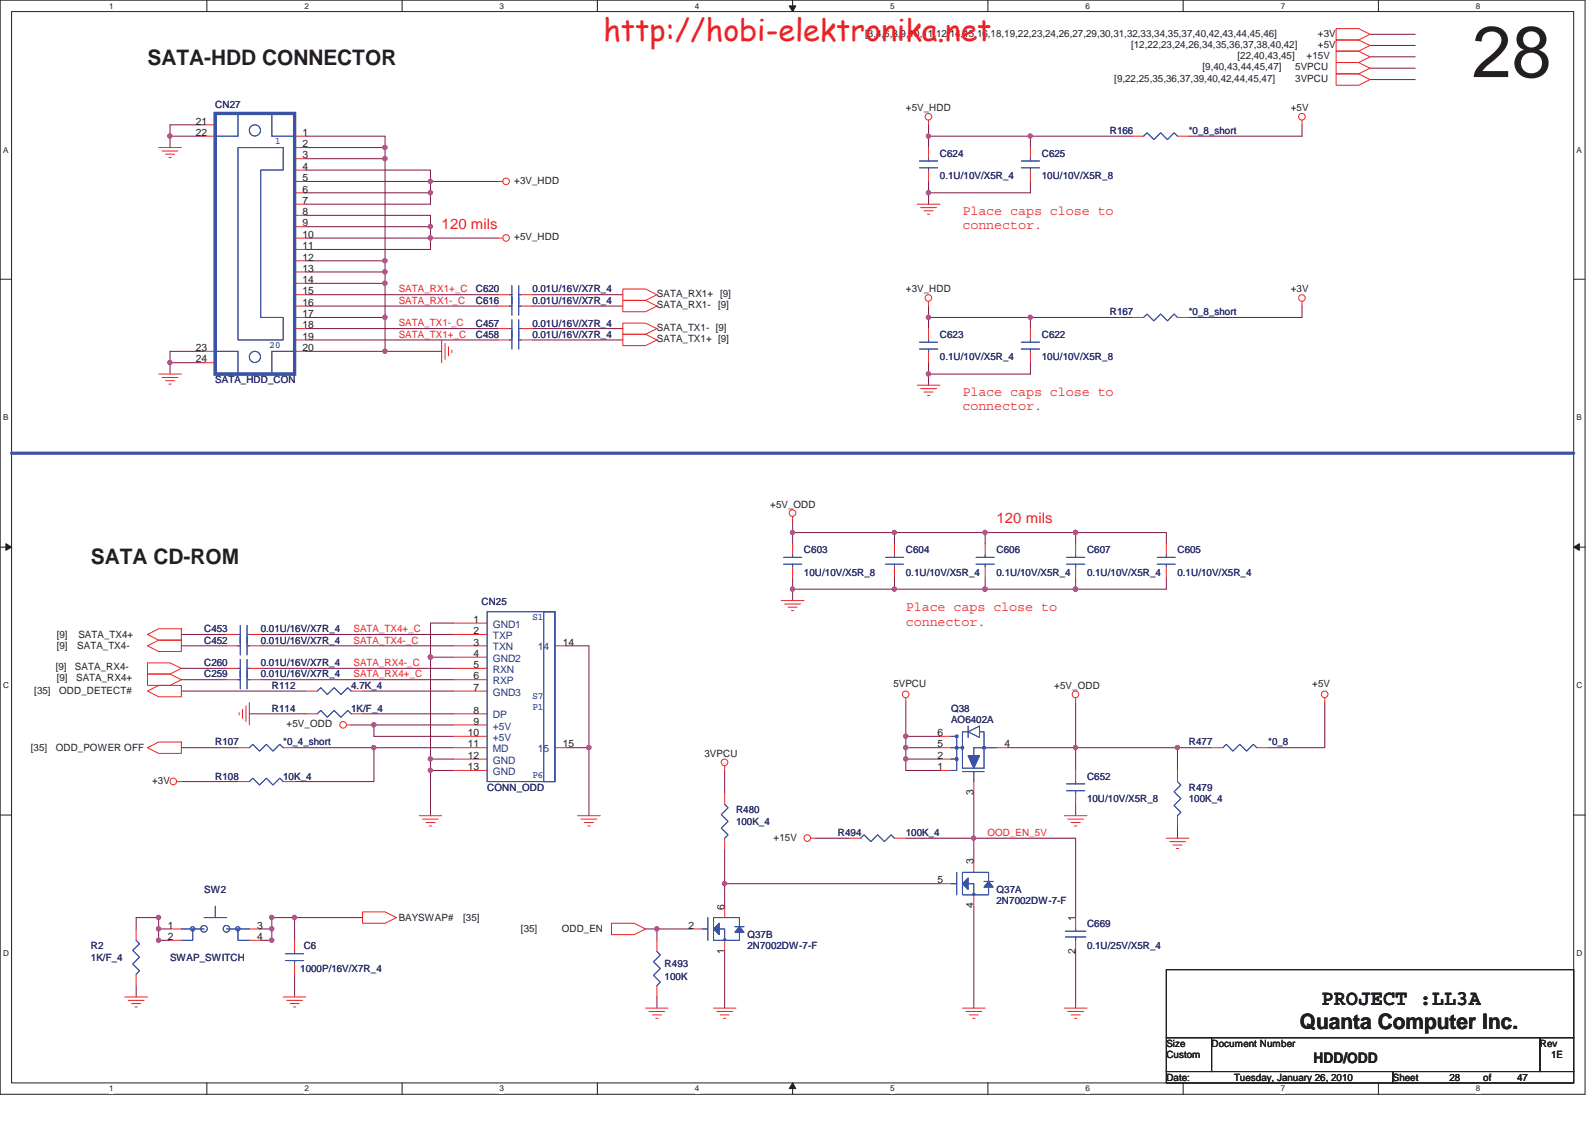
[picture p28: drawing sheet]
<svg xmlns="http://www.w3.org/2000/svg" width="297mm" height="210mm" viewBox="0 0 297 210" stroke-linecap="round" stroke-linejoin="round" font-family="sans-serif">
<defs><g id="words">
<text font-size="13.5" fill="#231f20" x="274.1" y="14.3">28</text>
<text font-size="5.6" fill="#ed2024" x="112.4" y="7.7">http://hobi-elektronika.net</text>
<g font-size="4" fill="#231f20">
<text x="27.5" y="12.1">SATA-HDD CONNECTOR</text>
<text x="16.9" y="104.9">SATA CD-ROM</text>
<text x="242.1" y="191.6">Quanta Computer Inc.</text>
<text x="246.1" y="187">PROJECT :LL3A</text>
</g>
<g font-size="2.7" fill="#ec2426">
<text x="82.3" y="42.5">120 mils</text>
<text x="185.6" y="97.4">120 mils</text>
</g>
<text font-size="2.7" fill="#231f20" x="244.6" y="197.8">HDD/ODD</text>
<g font-size="2.5" fill="#ec2426">
<text x="179.2" y="40">Place caps close to</text>
<text x="179.2" y="42.7">connector.</text>
<text x="179.2" y="73.7">Place caps close to</text>
<text x="179.2" y="76.4">connector.</text>
<text x="168.7" y="113.8">Place caps close to</text>
<text x="168.7" y="116.5">connector.</text>
</g>
<g font-size="1.9" fill="#231f20">
<text x="161.1" y="6.8">[3,4,6,8,9,10,11,12,14,15,16,18,19,22,23,24,26,27,29,30,31,32,33,34,35,37,40,42,43,44,45,46]</text>
<text x="210.6" y="8.9">[12,22,23,24,26,34,35,36,37,38,40,42]</text>
<text x="230.5" y="11">[22,40,43,45]</text>
<text x="243.3" y="11">+15V</text>
<text x="245.4" y="6.8">+3V</text>
<text x="245.4" y="8.9">+5V</text>
<text x="207.5" y="15.2">[9,22,25,35,36,37,39,40,42,44,45,47]</text>
<text x="223.9" y="13.1">[9,40,43,44,45,47]</text>
<text x="241.2" y="13.1">5VPCU</text>
<text x="241.2" y="15.2">3VPCU</text>
<text x="36.5" y="23.2">21</text>
<text x="168.7" y="20.7">+5V_HDD</text>
<text x="240.4" y="20.7">+5V</text>
<text x="36.5" y="25.3">22</text>
<text x="56.3" y="25.3">1</text>
<text x="56.3" y="27.4">2</text>
<text x="56.3" y="29.5">3</text>
<text x="56.3" y="31.6">4</text>
<text x="56.3" y="33.7">5</text>
<text x="56.3" y="35.9">6</text>
<text x="95.8" y="34.2">+3V_HDD</text>
<text x="56.3" y="38">7</text>
<text x="56.3" y="40">8</text>
<text x="56.3" y="42.2">9</text>
<text x="56.3" y="44.3">10</text>
<text x="56.3" y="46.4">11</text>
<text x="95.8" y="44.7">+5V_HDD</text>
<text x="56.3" y="48.5">12</text>
<text x="56.3" y="50.6">13</text>
<text x="56.3" y="52.7">14</text>
<text x="56.3" y="54.8">15</text>
<text x="56.3" y="56.9">16</text>
<text x="56.3" y="59.1">17</text>
<text x="122.3" y="57.4">SATA_RX1-</text>
<text x="122.3" y="55.3">SATA_RX1+</text>
<text x="133.7" y="57.4">[9]</text>
<text x="134.1" y="55.3">[9]</text>
<text x="168.7" y="54.4">+3V_HDD</text>
<text x="240.4" y="54.4">+3V</text>
<text x="36.5" y="65.4">23</text>
<text x="56.3" y="61.1">18</text>
<text x="56.3" y="63.2">19</text>
<text x="56.3" y="65.4">20</text>
<text x="122.3" y="61.6">SATA_TX1- [9]</text>
<text x="122.3" y="63.7">SATA_TX1+ [9]</text>
<text x="36.5" y="67.5">24</text>
<text x="143.4" y="94.5">+5V_ODD</text>
<text x="10.6" y="118.7">[9]</text>
<text x="14.6" y="118.7">SATA_TX4+</text>
<text x="88.2" y="115.9">1</text>
<text x="88.2" y="118.1">2</text>
<text x="10.4" y="124.7">[9]</text>
<text x="10.6" y="120.9">[9]</text>
<text x="14" y="124.7">SATA_RX4-</text>
<text x="14.4" y="120.9">SATA_TX4-</text>
<text x="88.2" y="122.3">4</text>
<text x="88.2" y="120.2">3</text>
<text x="88.2" y="124.4">5</text>
<text x="104.8" y="120.2">14</text>
<text x="6.4" y="129.3">[35]</text>
<text x="10.6" y="126.7">[9]</text>
<text x="11" y="129.3">ODD_DETECT#</text>
<text x="14.2" y="126.7">SATA_RX4+</text>
<text x="88.2" y="128.6">7</text>
<text x="88.2" y="126.5">6</text>
<text x="166.4" y="127.8">5VPCU</text>
<text x="196.3" y="128.2">+5V_ODD</text>
<text x="244.4" y="127.8">+5V</text>
<text x="53.4" y="135.4">+5V_ODD</text>
<text x="87.1" y="137">10</text>
<text x="88.2" y="132.8">8</text>
<text x="88.2" y="134.9">9</text>
<text x="174.6" y="137">6</text>
<text x="5.8" y="139.8">[35]</text>
<text x="10.4" y="139.8">ODD_POWER OFF</text>
<text x="87.1" y="139.1">11</text>
<text x="87.1" y="141.3">12</text>
<text x="87.1" y="143.4">13</text>
<text x="104.8" y="139.1">15</text>
<text x="131.2" y="140.9">3VPCU</text>
<text x="174.6" y="139.1">5</text>
<text x="174.6" y="141.3">2</text>
<text x="174.6" y="143.4">1</text>
<text x="187.1" y="139.1">4</text>
<text x="28.3" y="146">+3V</text>
<text x="181.3" y="148" transform="rotate(-90 181.3 148)">3</text>
<text x="144.1" y="156.5">+15V</text>
<text x="181.3" y="160.9" transform="rotate(-90 181.3 160.9)">3</text>
<text x="174.6" y="164.5">5</text>
<text x="31.2" y="172.9">1</text>
<text x="47.9" y="172.9">3</text>
<text x="74.2" y="171.4">BAYSWAP#</text>
<text x="86.3" y="171.4">[35]</text>
<text x="97" y="173.6">[35]</text>
<text x="104.6" y="173.6">ODD_EN</text>
<text x="128.2" y="172.9">2</text>
<text x="134.9" y="169.3" transform="rotate(-90 134.9 169.3)">6</text>
<text x="181.3" y="169.1" transform="rotate(-90 181.3 169.1)">4</text>
<text x="200.3" y="171.4" transform="rotate(-90 200.3 171.4)">1</text>
<text x="31.2" y="175">2</text>
<text x="47.9" y="175">4</text>
<text x="134.9" y="177.6" transform="rotate(-90 134.9 177.6)">1</text>
<text x="200.3" y="177.6" transform="rotate(-90 200.3 177.6)">2</text>
<text x="217.2" y="197">Custom</text>
<text x="217.2" y="194.9">Size</text>
<text x="225.6" y="194.9">Document Number</text>
<text x="286.8" y="194.9">Rev</text>
<text x="288.9" y="197">1E</text>
<text x="217.2" y="201.2">Date:</text>
<text x="229.8" y="201.2">Tuesday, January 26, 2010</text>
<text x="259.4" y="201.2">Sheet</text>
<text x="269.9" y="201.2">28</text>
<text x="276.2" y="201.2">of</text>
<text x="282.5" y="201.2">47</text>
</g>
<g font-size="1.9" fill="#2d2d72">
<text x="40.1" y="20.1">CN27</text>
<text x="175" y="29.2">C624</text>
<text x="194" y="29.2">C625</text>
<text x="206.7" y="24.9">R166</text>
<text x="221.4" y="24.9">*0_8_short</text>
<text x="175" y="33.4">0.1U/10V/X5R_4</text>
<text x="194" y="33.4">10U/10V/X5R_8</text>
<text x="88.6" y="54.4">C620</text>
<text x="88.6" y="56.6">C616</text>
<text x="99.1" y="54.4">0.01U/16V/X7R_4</text>
<text x="99.1" y="56.6">0.01U/16V/X7R_4</text>
<text x="206.7" y="58.7">R167</text>
<text x="221.4" y="58.7">*0_8_short</text>
<text x="88.6" y="62.9">C458</text>
<text x="88.6" y="60.8">C457</text>
<text x="99.1" y="62.9">0.01U/16V/X7R_4</text>
<text x="99.1" y="60.8">0.01U/16V/X7R_4</text>
<text x="175" y="62.9">C623</text>
<text x="194" y="62.9">C622</text>
<text x="40.1" y="71.3">SATA_HDD_CON</text>
<text x="175" y="67.1">0.1U/10V/X5R_4</text>
<text x="194" y="67.1">10U/10V/X5R_8</text>
<text x="149.7" y="103">C603</text>
<text x="149.7" y="107.1">10U/10V/X5R_8</text>
<text x="168.7" y="103">C604</text>
<text x="168.7" y="107.1">0.1U/10V/X5R_4</text>
<text x="185.6" y="103">C606</text>
<text x="185.6" y="107.1">0.1U/10V/X5R_4</text>
<text x="202.4" y="103">C607</text>
<text x="202.4" y="107.1">0.1U/10V/X5R_4</text>
<text x="219.3" y="103">C605</text>
<text x="219.3" y="107.1">0.1U/10V/X5R_4</text>
<text x="89.7" y="112.6">CN25</text>
<text x="38" y="119.8">C452</text>
<text x="38" y="117.7">C453</text>
<text x="48.6" y="119.8">0.01U/16V/X7R_4</text>
<text x="48.6" y="117.7">0.01U/16V/X7R_4</text>
<text x="38" y="124">C260</text>
<text x="48.6" y="124">0.01U/16V/X7R_4</text>
<text x="38" y="126.1">C259</text>
<text x="48.6" y="126.1">0.01U/16V/X7R_4</text>
<text x="50.6" y="128.2">R112</text>
<text x="65.4" y="128.2">4.7K_4</text>
<text x="50.6" y="132.5">R114</text>
<text x="65.4" y="132.5">1K/F_4</text>
<text x="177.1" y="132.5">Q38</text>
<text x="177.1" y="134.6">AO6402A</text>
<text x="40.1" y="138.8">R107</text>
<text x="52.7" y="138.8">*0_4_short</text>
<text x="221.4" y="138.8">R477</text>
<text x="236.2" y="138.8">*0_8</text>
<text x="40.1" y="145.1">R108</text>
<text x="52.7" y="145.1">10K_4</text>
<text x="90.7" y="147.2">CONN_ODD</text>
<text x="202.4" y="145.1">C652</text>
<text x="202.4" y="149.3">10U/10V/X5R_8</text>
<text x="221.4" y="147.2">R479</text>
<text x="221.4" y="149.3">100K_4</text>
<text x="137.1" y="151.4">R480</text>
<text x="137.1" y="153.5">100K_4</text>
<text x="156" y="155.7">R494</text>
<text x="168.7" y="155.7">100K_4</text>
<text x="38" y="166.2">SW2</text>
<text x="185.6" y="166.2">Q37A</text>
<text x="185.6" y="168.3">2N7002DW-7-F</text>
<text x="202.4" y="172.5">C669</text>
<text x="16.9" y="176.7">R2</text>
<text x="16.9" y="178.8">1K/F_4</text>
<text x="31.7" y="178.8">SWAP_SWITCH</text>
<text x="56.6" y="176.7">C6</text>
<text x="139.2" y="174.6">Q37B</text>
<text x="139.2" y="176.7">2N7002DW-7-F</text>
<text x="202.4" y="176.7">0.1U/25V/X5R_4</text>
<text x="55.9" y="180.9">1000P/16V/X7R_4</text>
<text x="123.8" y="180.1">R493</text>
<text x="123.8" y="182.4">100K</text>
</g>
<g font-size="1.9" fill="#3a53a4">
<text x="51.3" y="26.8">1</text>
<text x="50.2" y="64.8">20</text>
<text x="99.1" y="115.4">S1</text>
<text x="99.1" y="130.1">S7</text>
<text x="99.1" y="132.2">P1</text>
<text x="99.1" y="144.9">P6</text>
</g>
<g font-size="1.9" fill="#ec2426">
<text x="74.2" y="56.6">SATA_RX1-_C</text>
<text x="74.2" y="54.4">SATA_RX1+_C</text>
<text x="74.2" y="60.7">SATA_TX1-_C</text>
<text x="74.2" y="62.9">SATA_TX1+_C</text>
<text x="65.8" y="117.7">SATA_TX4+_C</text>
<text x="65.8" y="119.8">SATA_TX4-_C</text>
<text x="65.8" y="124">SATA_RX4-_C</text>
<text x="65.8" y="126.1">SATA_RX4+_C</text>
<text x="183.9" y="155.6">OOD_EN_5V</text>
</g>
<g font-size="1.9" fill="#1d437e">
<text x="91.8" y="116.8">GND1</text>
<text x="91.8" y="119">TXP</text>
<text x="91.8" y="123.2">GND2</text>
<text x="91.8" y="121.1">TXN</text>
<text x="91.8" y="125.3">RXN</text>
<text x="100.2" y="121.1">14</text>
<text x="91.8" y="129.5">GND3</text>
<text x="91.8" y="127.4">RXP</text>
<text x="91.8" y="133.7">DP</text>
<text x="91.8" y="135.8">+5V</text>
<text x="91.8" y="137.9">+5V</text>
<text x="91.8" y="140">MD</text>
<text x="91.8" y="142.2">GND</text>
<text x="100.2" y="140">15</text>
<text x="91.8" y="144.3">GND</text>
</g>
<g font-size="1.5" fill="#231f20">
<text x="20.3" y="1.6">1</text>
<text x="56.7" y="1.6">2</text>
<text x="93" y="1.6">3</text>
<text x="129.4" y="1.6">4</text>
<text x="165.8" y="1.6">5</text>
<text x="202.1" y="1.6">6</text>
<text x="238.5" y="1.6">7</text>
<text x="274.9" y="1.6">8</text>
<text x=".6" y="28.4">A</text>
<text x="293.6" y="28.4">A</text>
<text x=".6" y="78.2">B</text>
<text x="293.6" y="78.2">B</text>
<text x=".6" y="128.1">C</text>
<text x="293.6" y="128.1">C</text>
<text x=".6" y="178">D</text>
<text x="293.6" y="178">D</text>
<text x="20.3" y="203.2">1</text>
<text x="56.7" y="203.2">2</text>
<text x="93" y="203.2">3</text>
<text x="129.4" y="203.2">4</text>
<text x="165.8" y="203.2">5</text>
<text x="202.1" y="203.2">6</text>
<text x="238.5" y="203.2">7</text>
<text x="274.9" y="203.2">8</text>
</g>
</g></defs>
<path d="M0 0h295.2v203.7h-295.2zM2.2 2.2h290.9v199.4h-290.9z" fill="none" stroke="#231f20" stroke-width=".19"/>
<g fill="#fff">
<path d="M20.3 .3h.8v1.6h-.8z"/>
<path d="M20.3 201.8h.8v1.7h-.8z"/>
</g>
<path d="M38.5 0v2.2M38.5 201.6v2.1" fill="none" stroke="#231f20" stroke-width=".19"/>
<g fill="#fff">
<path d="M56.7 .3h.8v1.6h-.8z"/>
<path d="M56.7 201.8h.8v1.7h-.8z"/>
</g>
<path d="M74.9 0v2.2M74.9 201.6v2.1" fill="none" stroke="#231f20" stroke-width=".19"/>
<g fill="#fff">
<path d="M93 .3h.8v1.6h-.8z"/>
<path d="M93 201.8h.8v1.7h-.8z"/>
</g>
<path d="M111.2 0v2.2M111.2 201.6v2.1" fill="none" stroke="#231f20" stroke-width=".19"/>
<g fill="#fff">
<path d="M129.4 .3h.8v1.6h-.8z"/>
<path d="M129.4 201.8h.8v1.7h-.8z"/>
</g>
<path d="M147.6 0v2.2M147.6 201.6v2.1" fill="none" stroke="#231f20" stroke-width=".19"/>
<path d="M147 1.1h1.2l-.6 1.1z" fill="#231f20"/>
<path d="M147 1.1h1.2l-.6 1.1z" fill="none" stroke="#231f20" stroke-width=".19"/>
<path d="M147.6 201.6l.6 1h-1.2z" fill="#231f20"/>
<path d="M147.6 201.6l.6 1h-1.2z" fill="none" stroke="#231f20" stroke-width=".19"/>
<g fill="#fff">
<path d="M165.8 .3h.8v1.6h-.8z"/>
<path d="M165.8 201.8h.8v1.7h-.8z"/>
</g>
<path d="M184 0v2.2M184 201.6v2.1" fill="none" stroke="#231f20" stroke-width=".19"/>
<g fill="#fff">
<path d="M202.1 .3h.8v1.6h-.8z"/>
<path d="M202.1 201.8h.8v1.7h-.8z"/>
</g>
<path d="M220.3 0v2.2M220.3 201.6v2.1" fill="none" stroke="#231f20" stroke-width=".19"/>
<g fill="#fff">
<path d="M238.5 .3h.8v1.6h-.8z"/>
<path d="M238.5 201.8h.8v1.7h-.8z"/>
</g>
<path d="M256.7 0v2.2M256.7 201.6v2.1" fill="none" stroke="#231f20" stroke-width=".19"/>
<g fill="#fff">
<path d="M274.9 .3h.8v1.6h-.8z"/>
<path d="M274.9 201.8h.8v1.7h-.8z"/>
<path d="M.6 27h1v1.7h-1z"/>
<path d="M293.6 27h1v1.7h-1z"/>
<path d="M.6 76.9h1v1.7h-1z"/>
<path d="M293.6 76.9h1v1.7h-1z"/>
</g>
<path d="M0 52h2.2M293.1 52h2.1" fill="none" stroke="#231f20" stroke-width=".19"/>
<g fill="#fff">
<path d="M.6 126.7h1v1.7h-1z"/>
<path d="M293.6 126.7h1.1v1.7h-1.1z"/>
</g>
<path d="M0 101.9h2.2M293.1 101.9h2.1" fill="none" stroke="#231f20" stroke-width=".19"/>
<path d="M1.1 101.2l1.1 .7-1.1 .5z" fill="#231f20"/>
<path d="M1.1 101.2l1.1 .7-1.1 .5z" fill="none" stroke="#231f20" stroke-width=".19"/>
<path d="M293.1 101.9l1-.7v1.2z" fill="#231f20"/>
<path d="M293.1 101.9l1-.7v1.2z" fill="none" stroke="#231f20" stroke-width=".19"/>
<g fill="#fff">
<path d="M.6 176.6h1v1.7h-1z"/>
<path d="M293.6 176.6h1.1v1.7h-1.1z"/>
</g>
<path d="M0 151.7h2.2M293.1 151.7h2.1" fill="none" stroke="#231f20" stroke-width=".19"/>
<path d="M255.1 6.4h8.5M255.1 8.5h8.5M57 42.2h23.2M92.8 44.3h-12.6v2.1h-23.2" fill="none" stroke="#7f1542" stroke-width=".19"/>
<circle cx="80.2" cy="44.3" r=".4" fill="#b8529f"/>
<circle cx="80.2" cy="44.3" r=".4" fill="none" stroke="#b8529f" stroke-width=".19"/>
<path d="M57 35.9h23.2v2.1h-23.2M80.2 31.7v2.1M57 40.1h23.2v2.1" fill="none" stroke="#7f1542" stroke-width=".19"/>
<circle cx="80.2" cy="35.9" r=".4" fill="#b8529f"/>
<circle cx="80.2" cy="35.9" r=".4" fill="none" stroke="#b8529f" stroke-width=".19"/>
<path d="M57 27.5h14.7M71.7 25.4v4.1" fill="none" stroke="#7f1542" stroke-width=".19"/>
<circle cx="71.7" cy="27.4" r=".4" fill="#b8529f"/>
<circle cx="71.7" cy="27.4" r=".4" fill="none" stroke="#b8529f" stroke-width=".19"/>
<path d="M57 29.5h14.7M71.7 48.6v2" fill="none" stroke="#7f1542" stroke-width=".19"/>
<circle cx="71.7" cy="48.5" r=".4" fill="#b8529f"/>
<circle cx="71.7" cy="48.5" r=".4" fill="none" stroke="#b8529f" stroke-width=".19"/>
<path d="M31.7 23.2h6.3M38 25.4h-6.3v2.1M57 25.4h14.7" fill="none" stroke="#7f1542" stroke-width=".19"/>
<circle cx="31.6" cy="25.3" r=".4" fill="#b8529f"/>
<circle cx="31.6" cy="25.3" r=".4" fill="none" stroke="#b8529f" stroke-width=".19"/>
<path d="M31.7 65.4h6.3M38 67.5h-6.3v2.1" fill="none" stroke="#7f1542" stroke-width=".19"/>
<circle cx="31.6" cy="67.5" r=".4" fill="#b8529f"/>
<circle cx="31.6" cy="67.5" r=".4" fill="none" stroke="#b8529f" stroke-width=".19"/>
<path d="M71.7 59.1v6.3" fill="none" stroke="#7f1542" stroke-width=".19"/>
<circle cx="71.7" cy="59.1" r=".4" fill="#b8529f"/>
<circle cx="71.7" cy="59.1" r=".4" fill="none" stroke="#b8529f" stroke-width=".19"/>
<path d="M71.7 65.4h10.6" fill="none" stroke="#7f1542" stroke-width=".19"/>
<circle cx="71.7" cy="65.4" r=".4" fill="#b8529f"/>
<circle cx="71.7" cy="65.4" r=".4" fill="none" stroke="#b8529f" stroke-width=".19"/>
<path d="M57 31.7h23.2M57 33.8h35.8M57 50.6h14.7v2.1h-14.7M57 59.1h14.7M57 48.6h14.7" fill="none" stroke="#7f1542" stroke-width=".19"/>
<circle cx="71.7" cy="50.6" r=".4" fill="#b8529f"/>
<circle cx="71.7" cy="50.6" r=".4" fill="none" stroke="#b8529f" stroke-width=".19"/>
<path d="M31.7 23.2v2.2M80.2 33.8v2.1" fill="none" stroke="#7f1542" stroke-width=".19"/>
<circle cx="80.2" cy="33.8" r=".4" fill="#b8529f"/>
<circle cx="80.2" cy="33.8" r=".4" fill="none" stroke="#b8529f" stroke-width=".19"/>
<path d="M80.2 42.2v2.1h-23.2M31.7 65.4v2.1" fill="none" stroke="#7f1542" stroke-width=".19"/>
<circle cx="80.2" cy="42.2" r=".4" fill="#b8529f"/>
<circle cx="80.2" cy="42.2" r=".4" fill="none" stroke="#b8529f" stroke-width=".19"/>
<path d="M71.7 52.7v6.4" fill="none" stroke="#7f1542" stroke-width=".19"/>
<circle cx="71.7" cy="52.7" r=".4" fill="#b8529f"/>
<circle cx="71.7" cy="52.7" r=".4" fill="none" stroke="#b8529f" stroke-width=".19"/>
<path d="M71.7 29.5v19.1" fill="none" stroke="#7f1542" stroke-width=".19"/>
<circle cx="71.7" cy="29.5" r=".4" fill="#b8529f"/>
<circle cx="71.7" cy="29.5" r=".4" fill="none" stroke="#b8529f" stroke-width=".19"/>
<path d="M57 65.4h14.7M67.5 132.9h16.9M69.6 137.1h14.8M69.6 135h14.8" fill="none" stroke="#7f1542" stroke-width=".19"/>
<circle cx="69.6" cy="134.9" r=".4" fill="#b8529f"/>
<circle cx="69.6" cy="134.9" r=".4" fill="none" stroke="#b8529f" stroke-width=".19"/>
<path d="M80.2 116v6.3M84.4 141.3h-4.2v2.1" fill="none" stroke="#7f1542" stroke-width=".19"/>
<circle cx="80.2" cy="141.3" r=".4" fill="#b8529f"/>
<circle cx="80.2" cy="141.3" r=".4" fill="none" stroke="#b8529f" stroke-width=".19"/>
<path d="M80.2 116h4.2M46.4 132.9h10.6M80.2 143.4v8.4" fill="none" stroke="#7f1542" stroke-width=".19"/>
<circle cx="80.2" cy="143.4" r=".4" fill="#b8529f"/>
<circle cx="80.2" cy="143.4" r=".4" fill="none" stroke="#b8529f" stroke-width=".19"/>
<path d="M80.2 122.3h4.2" fill="none" stroke="#7f1542" stroke-width=".19"/>
<circle cx="80.2" cy="122.3" r=".4" fill="#b8529f"/>
<circle cx="80.2" cy="122.3" r=".4" fill="none" stroke="#b8529f" stroke-width=".19"/>
<path d="M109.7 120.2v31.6M80.2 143.4h4.2" fill="none" stroke="#7f1542" stroke-width=".19"/>
<circle cx="109.7" cy="139.2" r=".4" fill="#b8529f"/>
<circle cx="109.7" cy="139.2" r=".4" fill="none" stroke="#b8529f" stroke-width=".19"/>
<path d="M80.2 122.3v19M105.4 139.2h4.3M105.4 120.2h4.3" fill="none" stroke="#7f1542" stroke-width=".19"/>
<circle cx="80.2" cy="122.3" r=".4" fill="#b8529f"/>
<circle cx="80.2" cy="122.3" r=".4" fill="none" stroke="#b8529f" stroke-width=".19"/>
<path d="M172.9 35.9h19" fill="none" stroke="#7f1542" stroke-width=".19"/>
<circle cx="172.9" cy="35.9" r=".4" fill="#b8529f"/>
<circle cx="172.9" cy="35.9" r=".4" fill="none" stroke="#b8529f" stroke-width=".19"/>
<path d="M172.9 25.4v2.1M172.9 35.9v2.1M191.9 25.4v2.1M242.5 23.2v2.2h-21.1M172.9 57v2.1M172.9 69.6h19M172.9 67.5v4.2" fill="none" stroke="#7f1542" stroke-width=".19"/>
<circle cx="172.9" cy="69.6" r=".4" fill="#b8529f"/>
<circle cx="172.9" cy="69.6" r=".4" fill="none" stroke="#b8529f" stroke-width=".19"/>
<path d="M172.9 59.1h19" fill="none" stroke="#7f1542" stroke-width=".19"/>
<circle cx="191.9" cy="59.1" r=".4" fill="#b8529f"/>
<circle cx="191.9" cy="59.1" r=".4" fill="none" stroke="#b8529f" stroke-width=".19"/>
<circle cx="172.9" cy="59.1" r=".4" fill="#b8529f"/>
<circle cx="172.9" cy="59.1" r=".4" fill="none" stroke="#b8529f" stroke-width=".19"/>
<path d="M172.9 23.2v2.2h38M172.9 33.8v2.1M191.9 33.8v2.1M172.9 59.1v2.1M210.9 59.1h-19v2.1M242.5 57v2.1h-21.1M191.9 67.5v2.1" fill="none" stroke="#7f1542" stroke-width=".19"/>
<circle cx="191.9" cy="25.3" r=".4" fill="#b8529f"/>
<circle cx="191.9" cy="25.3" r=".4" fill="none" stroke="#b8529f" stroke-width=".19"/>
<circle cx="172.9" cy="25.3" r=".4" fill="#b8529f"/>
<circle cx="172.9" cy="25.3" r=".4" fill="none" stroke="#b8529f" stroke-width=".19"/>
<path d="M217.2 107.6v2.1h-16.9" fill="none" stroke="#7f1542" stroke-width=".19"/>
<circle cx="200.3" cy="109.7" r=".4" fill="#b8529f"/>
<circle cx="200.3" cy="109.7" r=".4" fill="none" stroke="#b8529f" stroke-width=".19"/>
<path d="M147.6 99.1v2.2M183.5 99.1h16.8" fill="none" stroke="#7f1542" stroke-width=".19"/>
<circle cx="200.3" cy="99.1" r=".4" fill="#b8529f"/>
<circle cx="200.3" cy="99.1" r=".4" fill="none" stroke="#b8529f" stroke-width=".19"/>
<path d="M183.5 109.7h16.8" fill="none" stroke="#7f1542" stroke-width=".19"/>
<circle cx="200.3" cy="109.7" r=".4" fill="#b8529f"/>
<circle cx="200.3" cy="109.7" r=".4" fill="none" stroke="#b8529f" stroke-width=".19"/>
<circle cx="183.4" cy="109.7" r=".4" fill="#b8529f"/>
<circle cx="183.4" cy="109.7" r=".4" fill="none" stroke="#b8529f" stroke-width=".19"/>
<path d="M200.3 99.1v2.2M147.6 107.6v2.1M166.6 107.6v2.1h16.9M200.3 107.6v2.1" fill="none" stroke="#7f1542" stroke-width=".19"/>
<circle cx="183.4" cy="109.7" r=".4" fill="#b8529f"/>
<circle cx="183.4" cy="109.7" r=".4" fill="none" stroke="#b8529f" stroke-width=".19"/>
<circle cx="166.6" cy="109.7" r=".4" fill="#b8529f"/>
<circle cx="166.6" cy="109.7" r=".4" fill="none" stroke="#b8529f" stroke-width=".19"/>
<path d="M166.6 99.1h16.9M147.6 109.7v2.1" fill="none" stroke="#7f1542" stroke-width=".19"/>
<circle cx="183.4" cy="99.1" r=".4" fill="#b8529f"/>
<circle cx="183.4" cy="99.1" r=".4" fill="none" stroke="#b8529f" stroke-width=".19"/>
<circle cx="166.6" cy="99.1" r=".4" fill="#b8529f"/>
<circle cx="166.6" cy="99.1" r=".4" fill="none" stroke="#b8529f" stroke-width=".19"/>
<path d="M147.6 97v2.1M166.6 99.1v2.2M183.5 99.1v2.2M147.6 109.7h19M183.5 107.6v2.1" fill="none" stroke="#7f1542" stroke-width=".19"/>
<circle cx="147.6" cy="109.7" r=".4" fill="#b8529f"/>
<circle cx="147.6" cy="109.7" r=".4" fill="none" stroke="#b8529f" stroke-width=".19"/>
<path d="M147.6 99.1h19" fill="none" stroke="#7f1542" stroke-width=".19"/>
<circle cx="147.6" cy="99.1" r=".4" fill="#b8529f"/>
<circle cx="147.6" cy="99.1" r=".4" fill="none" stroke="#b8529f" stroke-width=".19"/>
<path d="M200.3 99.1h16.9v2.2" fill="none" stroke="#7f1542" stroke-width=".19"/>
<circle cx="200.3" cy="99.1" r=".4" fill="#b8529f"/>
<circle cx="200.3" cy="99.1" r=".4" fill="none" stroke="#b8529f" stroke-width=".19"/>
<path d="M57 57h35.8M57 54.9h35.8M99.1 57h16.9M99.1 54.9h16.9M33.8 124.4h8.4M33.8 126.5h8.4M48.6 126.5h35.8M48.6 124.4h35.8M219.3 139.2h6.3M246.7 130.8v8.4h-10.5M122.3 172.9h6.3" fill="none" stroke="#7f1542" stroke-width=".19"/>
<circle cx="122.3" cy="172.9" r=".4" fill="#b8529f"/>
<circle cx="122.3" cy="172.9" r=".4" fill="none" stroke="#b8529f" stroke-width=".19"/>
<path d="M120.2 172.9h2.1v2.1M135 164.5h40" fill="none" stroke="#7f1542" stroke-width=".19"/>
<circle cx="134.9" cy="164.5" r=".4" fill="#b8529f"/>
<circle cx="134.9" cy="164.5" r=".4" fill="none" stroke="#b8529f" stroke-width=".19"/>
<path d="M168.7 137.1h6.3M168.7 141.3v2.1h6.3M135 164.5v4.2" fill="none" stroke="#7f1542" stroke-width=".19"/>
<circle cx="168.7" cy="137" r=".4" fill="#b8529f"/>
<circle cx="168.7" cy="137" r=".4" fill="none" stroke="#b8529f" stroke-width=".19"/>
<path d="M168.7 141.3h6.3" fill="none" stroke="#7f1542" stroke-width=".19"/>
<circle cx="168.7" cy="141.3" r=".4" fill="#b8529f"/>
<circle cx="168.7" cy="141.3" r=".4" fill="none" stroke="#b8529f" stroke-width=".19"/>
<path d="M168.7 139.2h6.3" fill="none" stroke="#7f1542" stroke-width=".19"/>
<circle cx="168.7" cy="139.2" r=".4" fill="#b8529f"/>
<circle cx="168.7" cy="139.2" r=".4" fill="none" stroke="#b8529f" stroke-width=".19"/>
<path d="M168.7 137.1v2.1M200.3 139.2h19M181.4 156v4.3M200.3 156v14.8M200.3 177.1v10.6" fill="none" stroke="#7f1542" stroke-width=".19"/>
<circle cx="219.3" cy="139.2" r=".4" fill="#b8529f"/>
<circle cx="219.3" cy="139.2" r=".4" fill="none" stroke="#b8529f" stroke-width=".19"/>
<circle cx="200.3" cy="139.2" r=".4" fill="#b8529f"/>
<circle cx="200.3" cy="139.2" r=".4" fill="none" stroke="#b8529f" stroke-width=".19"/>
<g fill="none" stroke="#7f1542" stroke-width=".19">
<path d="M168.7 130.8v6.3M168.7 139.2v2.1M187.7 139.2h12.6M200.3 130.8v12.6M219.3 139.2v4.2M135 158.2v6.3M135 143.4v4.2M151.8 156h6.4M181.4 147.6v8.4M200.3 149.7v2.1M200.3 156h-31.6M135 177.1v10.6"/>
<path d="M122.3 185.6v2.1"/>
</g>
<circle cx="181.3" cy="156" r=".4" fill="#b8529f"/>
<circle cx="181.3" cy="156" r=".4" fill="none" stroke="#b8529f" stroke-width=".19"/>
<g fill="none" stroke="#7f1542" stroke-width=".19">
<path d="M57 63.3h35.8M57 61.2h35.8M99.1 63.3h16.9M99.1 61.2h16.9M33.8 118.1h8.4M48.6 118.1h35.8M33.8 128.6h23.2M33.8 120.2h8.4M48.6 120.2h35.8M67.5 128.6h16.9M219.3 154v2M25.4 170.8v2.1"/>
<path d="M29.5 175h2.2M29.5 170.8v2.1M181.4 168.7v19M25.4 183.5v2.1"/>
</g>
<circle cx="29.5" cy="170.8" r=".4" fill="#b8529f"/>
<circle cx="29.5" cy="170.8" r=".4" fill="none" stroke="#b8529f" stroke-width=".19"/>
<circle cx="29.5" cy="172.9" r=".4" fill="#b8529f"/>
<circle cx="29.5" cy="172.9" r=".4" fill="none" stroke="#b8529f" stroke-width=".19"/>
<path d="M25.4 170.8h4.1M54.9 170.8h12.6" fill="none" stroke="#7f1542" stroke-width=".19"/>
<circle cx="54.8" cy="170.8" r=".4" fill="#b8529f"/>
<circle cx="54.8" cy="170.8" r=".4" fill="none" stroke="#b8529f" stroke-width=".19"/>
<path d="M29.5 172.9h2.2M48.6 172.9h2M54.9 181.4v4.2" fill="none" stroke="#7f1542" stroke-width=".19"/>
<circle cx="50.6" cy="172.9" r=".4" fill="#b8529f"/>
<circle cx="50.6" cy="172.9" r=".4" fill="none" stroke="#b8529f" stroke-width=".19"/>
<path d="M48.6 175h2M50.6 172.9v-2.1h4.3v4.2" fill="none" stroke="#7f1542" stroke-width=".19"/>
<circle cx="50.6" cy="170.8" r=".4" fill="#b8529f"/>
<circle cx="50.6" cy="170.8" r=".4" fill="none" stroke="#b8529f" stroke-width=".19"/>
<path d="M33.8 139.2h10.5M65.4 135h4.2v2.1M69.6 139.2h14.8" fill="none" stroke="#7f1542" stroke-width=".19"/>
<circle cx="69.6" cy="139.2" r=".4" fill="#b8529f"/>
<circle cx="69.6" cy="139.2" r=".4" fill="none" stroke="#b8529f" stroke-width=".19"/>
<path d="M255.1 10.6h8.5M255.1 12.7h8.5M255.1 14.8h8.5M54.9 139.2h14.7v6.3h-14.7M33.8 145.5h10.5M50.6 172.9v2.1" fill="none" stroke="#7f1542" stroke-width=".19"/>
<circle cx="50.6" cy="175" r=".4" fill="#b8529f"/>
<circle cx="50.6" cy="175" r=".4" fill="none" stroke="#b8529f" stroke-width=".19"/>
<path d="M29.5 172.9v2.1" fill="none" stroke="#7f1542" stroke-width=".19"/>
<circle cx="29.5" cy="175" r=".4" fill="#b8529f"/>
<circle cx="29.5" cy="175" r=".4" fill="none" stroke="#b8529f" stroke-width=".19"/>
<g fill="none" stroke="#ec2426" stroke-width=".19">
<path d="M248.8 5.3h4.2l2.1 1.1-2.1 1h-4.2zM248.8 7.4h4.2l2.1 1.1-2.1 1h-4.2zM248.8 9.5h4.2l2.1 1.1-2.1 1h-4.2zM248.8 11.6h4.2l2.1 1.1-2.1 1.1h-4.2zM248.8 13.8h4.2l2.1 1-2.1 1.1h-4.2zM29.5 27.5h4.3M30.2 28.1h2.9M30.8 28.7h1.7M31.5 29.3h.4M92.8 33.8h.8M170.8 38h4.2M171.4 38.6h3"/>
<path d="M172.1 39.2h1.7M172.7 39.9h.4M172.9 22.4v.8M242.5 22.4v.8M92.8 44.3h.8M116 55.9h4.2l2.1 1.1-2.1 1h-4.2zM116 53.8h4.2l2.1 1.1-2.1 1h-4.2zM172.9 56.1v.9M242.5 56.1v.9M29.5 69.6h4.3M30.2 70.3h2.9M30.8 70.9h1.7"/>
<path d="M31.5 71.5h.4M82.3 63.3v4.2M82.9 63.9v3M83.5 64.6v1.6M84.2 65.2v.4M116 60.2h4.2l2.1 1-2.1 1h-4.2zM116 62.2h4.2l2.1 1.1-2.1 1h-4.2zM170.8 71.7h4.2M171.4 72.3h3M172.1 73h1.7M172.7 73.6h.4M147.6 96.2v.8"/>
<path d="M27.5 118.1l2-1.1h4.3v2.2h-4.3zM145.5 111.8h4.2M146.1 112.4h3M146.8 113h1.7M147.4 113.7h.4M27.5 123.4h4.2l2.1 1-2.1 1.1h-4.2zM27.5 120.2l2-1h4.3v2.1h-4.3zM27.5 125.5h4.2l2.1 1-2.1 1.1h-4.2zM27.5 128.6l2-1h4.3v2.1h-4.3zM27.5 139.2l2-1.1h4.3v2.1h-4.3zM44.5 132.7v.4M45.2 132v1.7"/>
<path d="M45.8 131.4v2.9M46.4 130.8v4.2M64.6 135h.8M168.7 129.9v.9M175 137.1h2.1M175 139.2h2.1M185.6 139.2h2.1M200.3 129.9v.9M246.7 129.9v.9M32.9 145.5h.9M78.1 151.8h4.2M78.7 152.5h2.9"/>
<path d="M79.3 153.1h1.7M80 153.8h.4M107.6 151.8h4.2M108.2 152.5h3M108.8 153.1h1.7M109.5 153.8h.4M135 142.6v.8M151 156h.8M175 141.3h2.1M175 143.4h2.1M181.4 145.5v2.1M198.2 151.8h4.2"/>
<path d="M198.8 152.5h3M199.5 153.1h1.7M200.1 153.8h.4M217.2 156h4.2M217.8 156.7h3M218.4 157.3h1.7M219.1 157.9h.4M67.5 169.8h4.2l2.1 1-2.1 1.1h-4.2zM113.9 171.9h4.2l2.1 1-2.1 1.1h-4.2zM23.2 185.6h4.3M23.9 186.2h2.9M24.5 186.8h1.7"/>
<path d="M25.1 187.4h.5M52.7 185.6h4.3M53.4 186.2h2.9M54 186.8h1.7M54.6 187.4h.5M120.2 187.7h4.2M120.9 188.3h2.9M121.5 188.9h1.7M122.1 189.6h.5M132.9 187.7h4.2M133.5 188.3h2.9M134.1 188.9h1.7"/>
<path d="M134.7 189.6h.5M179.2 187.7h4.3M179.9 188.3h2.9M180.5 188.9h1.7M181.1 189.6h.5M198.2 187.7h4.2M198.8 188.3h3M199.5 188.9h1.7M200.1 189.6h.4"/>
<circle cx="94.2" cy="33.8" r=".62"/>
<circle cx="172.9" cy="21.7" r=".62"/>
<circle cx="242.5" cy="21.7" r=".62"/>
<circle cx="94.2" cy="44.3" r=".62"/>
<circle cx="172.9" cy="55.5" r=".62"/>
<circle cx="242.5" cy="55.5" r=".62"/>
<circle cx="147.6" cy="95.5" r=".62"/>
<circle cx="63.9" cy="134.9" r=".62"/>
<circle cx="168.7" cy="129.3" r=".62"/>
<circle cx="200.3" cy="129.3" r=".62"/>
<circle cx="246.7" cy="129.3" r=".62"/>
<circle cx="32.3" cy="145.5" r=".62"/>
<circle cx="134.9" cy="141.9" r=".62"/>
<circle cx="150.3" cy="156" r=".62"/>
</g>
<path d="M217.2 180.5h75.9v12.7h-75.9zM217.2 193.2h8.4v6.3h-8.4zM217.2 199.5h42.2v2.1h-42.2zM225.6 193.2h61.2v6.3h-61.2zM259.4 199.5h33.7v2.1h-33.7zM286.8 193.2h6.3v6.3h-6.3z" fill="none" stroke="#231f20" stroke-width=".19"/>
<path d="M2.2 84.4h290.9" fill="none" stroke="#3a53a4" stroke-width=".59"/>
<path d="M180.3 140.7h2.1l-1 2.3z" fill="#3a53a4"/>
<g fill="none" stroke="#3a53a4" stroke-width=".19">
<path d="M177.1 139.2h1.3v-.2h-.4v.4h.4v-.2h-.2M177.1 137.1h1.1v4.2h-1.1M178 136.9h.4v.4h-.4zM178.4 139.2h.8M179 139h.4v.4h-.4zM180.3 135.2v2.1M180.3 136.2l2.1-1v1.9M182.4 136.2h.9v6.8h-4.1v-6.8h1.1l2.1 1.1M183 139h.5v.4h-.5zM185.6 139.2h-4.2v1.5M178 141.1h.4v.4h-.4v-.4h.2v2.3h-1.1M179.2 143.6h4.1"/>
<path d="M180.3 140.7h2.1l-1 2.3zM181.4 143.6v1.9"/>
</g>
<path d="M180.3 140.7h2.1l-1 2.3z" fill="#3a53a4"/>
<g fill="none" stroke="#3a53a4" stroke-width=".19">
<path d="M177.1 139.2h1.3v-.2h-.4v.4h.4v-.2h-.2M177.1 137.1h1.1v4.2h-1.1M178 136.9h.4v.4h-.4zM178.4 139.2h.8M179 139h.4v.4h-.4zM180.3 135.2v2.1M180.3 136.2l2.1-1v1.9M182.4 136.2h.9v6.8h-4.1v-6.8h1.1l2.1 1.1M183 139h.5v.4h-.5zM185.6 139.2h-4.2v1.5M178 141.1h.4v.4h-.4v-.4h.2v2.3h-1.1M179.2 143.6h4.1"/>
<path d="M180.3 140.7h2.1l-1 2.3zM181.4 143.6v1.9"/>
</g>
<path d="M128.6 172.9h2.2M135 168.7v2.1M135 175v2.1" fill="none" stroke="#ec2426" stroke-width=".19"/>
<path d="M132.9 172.9l1-1v2.1z" fill="#3a53a4"/>
<path d="M132.9 172.9l1-1v2.1z" fill="none" stroke="#3a53a4" stroke-width=".19"/>
<path d="M137.7 172.5l.9 1.1h-1.7z" fill="#3a53a4"/>
<path d="M130.8 172.9h1M131.8 170.8v4.2M136.9 172.5h1.7M137.7 172.5v-1.7h-4.8v4.2h2.1v-2.1h-1.1M137.7 172.5l.9 1.1h-1.7zM137.7 173.6v1.4h-2.7h.2v-.2h-.5v.2" fill="none" stroke="#3a53a4" stroke-width=".19"/>
<path d="M132.9 172.9l1-1v2.1z" fill="#3a53a4"/>
<path d="M132.9 172.9l1-1v2.1z" fill="none" stroke="#3a53a4" stroke-width=".19"/>
<path d="M137.7 172.5l.9 1.1h-1.7z" fill="#3a53a4"/>
<g fill="none" stroke="#3a53a4" stroke-width=".19">
<path d="M213 25.4l.6-.7 1.3 1.3 1.3-1.3 1.2 1.3 1.2-1.3 .7 .7M94.9 54.9h.4M94.9 57h.4M95.3 53.2v5.5M95.3 59.5v5.5M96.6 54.9h.4M96.6 57h.4M96.6 53.2v5.5M96.6 59.5v5.5M213 59.1l.6-.6 1.3 1.2 1.3-1.2 1.2 1.2 1.2-1.2 .7 .6M94.9 63.3h.4M94.9 61.2h.4"/>
<path d="M96.6 63.3h.4M96.6 61.2h.4M171.2 63.7h3.4M171.2 65h3.4M172.9 65v.4M172.9 63.3v.4M190.2 65h3.4M190.2 63.7h3.4M191.9 63.3v.4M191.9 65v.4M44.7 118.5v3.4M46 118.5v3.4"/>
<path d="M90.7 113.9h12.6v31.6h-12.6zM101.3 113.9h2v31.6h-2zM181.8 105h3.4M181.8 103.8h3.4M183.5 103.3v.5M183.5 105v.4M215.5 105h3.4M215.5 103.8h3.4M217.2 103.3v.5M217.2 105v.4M44.3 126.5h.4M44.3 120.2h.4"/>
<path d="M44.7 124.8v3.4M46 126.5h.4M46 120.2h.4M46 124.8v3.4M46.4 139.2l.7-.6 1.2 1.2 1.3-1.2 1.2 1.2 1.3-1.2 .6 .6M59.1 132.9l.6-.7 1.3 1.3 1.2-1.3 1.3 1.3 1.3-1.3 .6 .7M59.1 128.6l.6-.6 1.3 1.3 1.2-1.3 1.3 1.3 1.3-1.3 .6 .6M46.4 145.5l.7-.6 1.2 1.2 1.3-1.2 1.2 1.2 1.3-1.2 .6 .6M160.3 156l.6-.6 1.3 1.3 1.2-1.3 1.3 1.3 1.2-1.3 .7 .6M219.3 145.5l.6 .6-1.3 1.3 1.3 1.3-1.3 1.2 1.3 1.3-.6 .6M130.8 172.9h1M131.8 170.8v4.2"/>
<path d="M136.9 172.5h1.7M137.7 172.5v-1.7h-4.8v4.2h2.1v-2.1h-1.1M137.7 172.5l.9 1.1h-1.7zM137.7 173.6v1.4h-2.7h.2v-.2h-.5v.2M198.4 174.4h3.8M198.4 173.4h3.8M200.3 172.9v.5M200.3 174.4v.6"/>
</g>
<g fill="none" stroke="#ec2426" stroke-width=".19">
<path d="M210.9 25.4h2.1M219.3 25.4h2.1M92.8 54.9h2.1M92.8 57h2.1M97 54.9h2.1M97 57h2.1M210.9 59.1h2.1M219.3 59.1h2.1M92.8 63.3h2.1M92.8 61.2h2.1M97 63.3h2.1M97 61.2h2.1"/>
<path d="M172.9 61.2v2.1M172.9 65.4v2.1M191.9 61.2v2.1M191.9 65.4v2.1M84.4 116h6.3M84.4 118.1h6.3M183.5 101.3v2M183.5 105.4v2.2M217.2 101.3v2M217.2 105.4v2.2M42.2 126.5h2.1M42.2 120.2h2.1"/>
<path d="M44.3 139.2h2.1M46.4 126.5h2.2M46.4 120.2h2.2M52.7 139.2h2.2M57 132.9h2.1M57 128.6h2.1M65.4 132.9h2.1M65.4 128.6h2.1M84.4 126.5h6.3M84.4 139.2h6.3M84.4 132.9h6.3M84.4 128.6h6.3"/>
<path d="M84.4 122.3h6.3M84.4 120.2h6.3M84.4 124.4h6.3M84.4 135h6.3M84.4 137.1h6.3M103.3 139.2h2.1M103.3 120.2h2.1M44.3 145.5h2.1M52.7 145.5h2.2M84.4 141.3h6.3M84.4 143.4h6.3M158.2 156h2.1"/>
<path d="M166.6 156h2.1M219.3 143.4v2.1M219.3 151.8v2.2M175 164.5h2.1M181.4 160.3v2.1M181.4 166.6v2.1M200.3 170.8v2.1M200.3 175v2.1"/>
</g>
<path d="M179.2 164.5l1.1-1.1v2.2z" fill="#3a53a4"/>
<path d="M179.2 164.5l1.1-1.1v2.2z" fill="none" stroke="#3a53a4" stroke-width=".19"/>
<path d="M184.1 164.1l.9 1h-1.7z" fill="#3a53a4"/>
<path d="M177.1 164.5h1.1M178.2 162.4v4.2M183.3 164.1h1.7M184.1 165.1v1.5h-2.7h.2v-.2h-.5v.2M184.1 164.1l.9 1h-1.7zM184.1 164.1v-1.7h-4.9v4.2h2.2v-2.1h-1.1" fill="none" stroke="#3a53a4" stroke-width=".19"/>
<path d="M179.2 164.5l1.1-1.1v2.2z" fill="#3a53a4"/>
<path d="M179.2 164.5l1.1-1.1v2.2z" fill="none" stroke="#3a53a4" stroke-width=".19"/>
<path d="M184.1 164.1l.9 1h-1.7z" fill="#3a53a4"/>
<g fill="none" stroke="#3a53a4" stroke-width=".19">
<path d="M40.1 21.1h4.2v4.3h-4.2zM44.3 27.5h8.4v4.2h-4.1v27.4h4.1v4.2h-8.4zM50.6 21.1h4.3v4.3h-4.3zM171.2 30h3.4M171.2 31.2h3.4M172.9 31.2v.5M172.9 29.5v.5M190.2 31.2h3.4M190.2 30h3.4M191.9 29.5v.5M191.9 31.2v.5M40.1 65.4h4.2v4.2h-4.2z"/>
<path d="M50.6 65.4h4.3v4.2h-4.3zM44.3 118.1h.4M44.7 116.4v3.4M46 118.1h.4M46 116.4v3.4M145.9 103.8h3.4M145.9 105h3.4M147.6 105v.4M147.6 103.3v.5M164.9 103.8h3.4M164.9 105h3.4M166.6 105v.4"/>
<path d="M166.6 103.3v.5M198.6 105h3.4M198.6 103.8h3.4M200.3 103.3v.5M200.3 105v.4M44.3 124.4h.4M44.7 122.8v3.3M46 124.4h.4M46 122.8v3.3M227.7 139.2l.7-.6 1.2 1.2 1.3-1.2 1.3 1.2 1.2-1.2 .7 .6M135 149.7l.6 .7-1.3 1.2 1.3 1.3-1.3 1.3 1.3 1.2-.6 .6M198.6 147.2h3.4"/>
<path d="M198.6 145.9h3.4M200.3 145.5v.4M200.3 147.2v.4M25.4 175l.6 .7-1.3 1.2 1.3 1.3-1.3 1.2 1.3 1.3-.6 .7M33.8 172.9h4.2M35.9 172.9v2.1h-2.1M38 170.8h4.2M40.1 168.7v2.1M42.2 172.9h4.2M44.3 172.9v2.1h2.1M53.2 178.8h3.4M53.2 177.5h3.4"/>
<path d="M54.9 177.1v.4M54.9 178.8v.4M122.3 177.1l.7 .7-1.3 1.2 1.3 1.3-1.3 1.3 1.3 1.2-.7 .7M177.1 164.5h1.1M178.2 162.4v4.2M183.3 164.1h1.7M184.1 165.1v1.5h-2.7h.2v-.2h-.5v.2M184.1 164.1l.9 1h-1.7zM184.1 164.1v-1.7h-4.9v4.2h2.2v-2.1h-1.1"/>
<circle cx="47.5" cy="24.3" r="1.04"/>
<circle cx="47.5" cy="66.4" r="1.04"/>
<circle cx="35.9" cy="172.9" r=".4"/>
<circle cx="38" cy="172.9" r=".62"/>
<circle cx="42.2" cy="172.9" r=".62"/>
<circle cx="44.3" cy="172.9" r=".4"/>
</g>
<g fill="none" stroke="#ec2426" stroke-width=".19">
<path d="M38 25.4h2.1M38 23.2h2.1M54.9 25.4h2.1M54.9 27.5h2.1M54.9 29.5h2.1M54.9 31.7h2.1M54.9 33.8h2.1M54.9 35.9h2.1M54.9 38h2.1M172.9 27.5v2M172.9 31.7v2.1M191.9 27.5v2"/>
<path d="M191.9 31.7v2.1M54.9 40.1h2.1M54.9 42.2h2.1M54.9 44.3h2.1M54.9 46.4h2.1M54.9 48.6h2.1M54.9 50.6h2.1M54.9 52.7h2.1M54.9 54.9h2.1M54.9 57h2.1M54.9 59.1h2.1M38 65.4h2.1"/>
<path d="M38 67.5h2.1M54.9 61.2h2.1M54.9 63.3h2.1M54.9 65.4h2.1M42.2 118.1h2.1M46.4 118.1h2.2M147.6 101.3v2M147.6 105.4v2.2M166.6 101.3v2M166.6 105.4v2.2M200.3 101.3v2M200.3 105.4v2.2"/>
<path d="M42.2 124.4h2.1M46.4 124.4h2.2M225.6 139.2h2.1M234.1 139.2h2.1M135 147.6v2.1M135 156v2.2M200.3 143.4v2.1M200.3 147.6v2.1M25.4 172.9v2.1M31.7 172.9h2.1M31.7 175h2.1M46.4 172.9h2.2"/>
<path d="M46.4 175h2.2M54.9 175v2.1M54.9 179.2v2.2M122.3 175v2.1M25.4 181.4v2.1M122.3 183.5v2.1"/>
</g>
<path d="M40.1 21.1h14.8v48.5h-14.8z" fill="none" stroke="#3a53a4" stroke-width=".59"/>
<circle cx="80.2" cy="44.3" r=".4" fill="#b8529f"/>
<circle cx="80.2" cy="44.3" r=".4" fill="none" stroke="#b8529f" stroke-width=".19"/>
<circle cx="80.2" cy="35.9" r=".4" fill="#b8529f"/>
<circle cx="80.2" cy="35.9" r=".4" fill="none" stroke="#b8529f" stroke-width=".19"/>
<circle cx="71.7" cy="27.4" r=".4" fill="#b8529f"/>
<circle cx="71.7" cy="27.4" r=".4" fill="none" stroke="#b8529f" stroke-width=".19"/>
<circle cx="71.7" cy="48.5" r=".4" fill="#b8529f"/>
<circle cx="71.7" cy="48.5" r=".4" fill="none" stroke="#b8529f" stroke-width=".19"/>
<circle cx="31.6" cy="25.3" r=".4" fill="#b8529f"/>
<circle cx="31.6" cy="25.3" r=".4" fill="none" stroke="#b8529f" stroke-width=".19"/>
<circle cx="31.6" cy="67.5" r=".4" fill="#b8529f"/>
<circle cx="31.6" cy="67.5" r=".4" fill="none" stroke="#b8529f" stroke-width=".19"/>
<circle cx="71.7" cy="59.1" r=".4" fill="#b8529f"/>
<circle cx="71.7" cy="59.1" r=".4" fill="none" stroke="#b8529f" stroke-width=".19"/>
<circle cx="71.7" cy="65.4" r=".4" fill="#b8529f"/>
<circle cx="71.7" cy="65.4" r=".4" fill="none" stroke="#b8529f" stroke-width=".19"/>
<circle cx="71.7" cy="50.6" r=".4" fill="#b8529f"/>
<circle cx="71.7" cy="50.6" r=".4" fill="none" stroke="#b8529f" stroke-width=".19"/>
<circle cx="80.2" cy="33.8" r=".4" fill="#b8529f"/>
<circle cx="80.2" cy="33.8" r=".4" fill="none" stroke="#b8529f" stroke-width=".19"/>
<circle cx="80.2" cy="42.2" r=".4" fill="#b8529f"/>
<circle cx="80.2" cy="42.2" r=".4" fill="none" stroke="#b8529f" stroke-width=".19"/>
<circle cx="71.7" cy="52.7" r=".4" fill="#b8529f"/>
<circle cx="71.7" cy="52.7" r=".4" fill="none" stroke="#b8529f" stroke-width=".19"/>
<circle cx="71.7" cy="29.5" r=".4" fill="#b8529f"/>
<circle cx="71.7" cy="29.5" r=".4" fill="none" stroke="#b8529f" stroke-width=".19"/>
<circle cx="69.6" cy="134.9" r=".4" fill="#b8529f"/>
<circle cx="69.6" cy="134.9" r=".4" fill="none" stroke="#b8529f" stroke-width=".19"/>
<circle cx="80.2" cy="141.3" r=".4" fill="#b8529f"/>
<circle cx="80.2" cy="141.3" r=".4" fill="none" stroke="#b8529f" stroke-width=".19"/>
<circle cx="80.2" cy="143.4" r=".4" fill="#b8529f"/>
<circle cx="80.2" cy="143.4" r=".4" fill="none" stroke="#b8529f" stroke-width=".19"/>
<circle cx="80.2" cy="122.3" r=".4" fill="#b8529f"/>
<circle cx="80.2" cy="122.3" r=".4" fill="none" stroke="#b8529f" stroke-width=".19"/>
<circle cx="109.7" cy="139.2" r=".4" fill="#b8529f"/>
<circle cx="109.7" cy="139.2" r=".4" fill="none" stroke="#b8529f" stroke-width=".19"/>
<circle cx="80.2" cy="122.3" r=".4" fill="#b8529f"/>
<circle cx="80.2" cy="122.3" r=".4" fill="none" stroke="#b8529f" stroke-width=".19"/>
<circle cx="172.9" cy="35.9" r=".4" fill="#b8529f"/>
<circle cx="172.9" cy="35.9" r=".4" fill="none" stroke="#b8529f" stroke-width=".19"/>
<circle cx="172.9" cy="69.6" r=".4" fill="#b8529f"/>
<circle cx="172.9" cy="69.6" r=".4" fill="none" stroke="#b8529f" stroke-width=".19"/>
<circle cx="191.9" cy="59.1" r=".4" fill="#b8529f"/>
<circle cx="191.9" cy="59.1" r=".4" fill="none" stroke="#b8529f" stroke-width=".19"/>
<circle cx="172.9" cy="59.1" r=".4" fill="#b8529f"/>
<circle cx="172.9" cy="59.1" r=".4" fill="none" stroke="#b8529f" stroke-width=".19"/>
<circle cx="191.9" cy="25.3" r=".4" fill="#b8529f"/>
<circle cx="191.9" cy="25.3" r=".4" fill="none" stroke="#b8529f" stroke-width=".19"/>
<circle cx="172.9" cy="25.3" r=".4" fill="#b8529f"/>
<circle cx="172.9" cy="25.3" r=".4" fill="none" stroke="#b8529f" stroke-width=".19"/>
<circle cx="200.3" cy="109.7" r=".4" fill="#b8529f"/>
<circle cx="200.3" cy="109.7" r=".4" fill="none" stroke="#b8529f" stroke-width=".19"/>
<circle cx="200.3" cy="99.1" r=".4" fill="#b8529f"/>
<circle cx="200.3" cy="99.1" r=".4" fill="none" stroke="#b8529f" stroke-width=".19"/>
<circle cx="200.3" cy="109.7" r=".4" fill="#b8529f"/>
<circle cx="200.3" cy="109.7" r=".4" fill="none" stroke="#b8529f" stroke-width=".19"/>
<circle cx="183.4" cy="109.7" r=".4" fill="#b8529f"/>
<circle cx="183.4" cy="109.7" r=".4" fill="none" stroke="#b8529f" stroke-width=".19"/>
<circle cx="183.4" cy="109.7" r=".4" fill="#b8529f"/>
<circle cx="183.4" cy="109.7" r=".4" fill="none" stroke="#b8529f" stroke-width=".19"/>
<circle cx="166.6" cy="109.7" r=".4" fill="#b8529f"/>
<circle cx="166.6" cy="109.7" r=".4" fill="none" stroke="#b8529f" stroke-width=".19"/>
<circle cx="183.4" cy="99.1" r=".4" fill="#b8529f"/>
<circle cx="183.4" cy="99.1" r=".4" fill="none" stroke="#b8529f" stroke-width=".19"/>
<circle cx="166.6" cy="99.1" r=".4" fill="#b8529f"/>
<circle cx="166.6" cy="99.1" r=".4" fill="none" stroke="#b8529f" stroke-width=".19"/>
<circle cx="147.6" cy="109.7" r=".4" fill="#b8529f"/>
<circle cx="147.6" cy="109.7" r=".4" fill="none" stroke="#b8529f" stroke-width=".19"/>
<circle cx="147.6" cy="99.1" r=".4" fill="#b8529f"/>
<circle cx="147.6" cy="99.1" r=".4" fill="none" stroke="#b8529f" stroke-width=".19"/>
<circle cx="200.3" cy="99.1" r=".4" fill="#b8529f"/>
<circle cx="200.3" cy="99.1" r=".4" fill="none" stroke="#b8529f" stroke-width=".19"/>
<circle cx="122.3" cy="172.9" r=".4" fill="#b8529f"/>
<circle cx="122.3" cy="172.9" r=".4" fill="none" stroke="#b8529f" stroke-width=".19"/>
<circle cx="134.9" cy="164.5" r=".4" fill="#b8529f"/>
<circle cx="134.9" cy="164.5" r=".4" fill="none" stroke="#b8529f" stroke-width=".19"/>
<circle cx="168.7" cy="137" r=".4" fill="#b8529f"/>
<circle cx="168.7" cy="137" r=".4" fill="none" stroke="#b8529f" stroke-width=".19"/>
<circle cx="168.7" cy="141.3" r=".4" fill="#b8529f"/>
<circle cx="168.7" cy="141.3" r=".4" fill="none" stroke="#b8529f" stroke-width=".19"/>
<circle cx="168.7" cy="139.2" r=".4" fill="#b8529f"/>
<circle cx="168.7" cy="139.2" r=".4" fill="none" stroke="#b8529f" stroke-width=".19"/>
<circle cx="219.3" cy="139.2" r=".4" fill="#b8529f"/>
<circle cx="219.3" cy="139.2" r=".4" fill="none" stroke="#b8529f" stroke-width=".19"/>
<circle cx="200.3" cy="139.2" r=".4" fill="#b8529f"/>
<circle cx="200.3" cy="139.2" r=".4" fill="none" stroke="#b8529f" stroke-width=".19"/>
<circle cx="181.3" cy="156" r=".4" fill="#b8529f"/>
<circle cx="181.3" cy="156" r=".4" fill="none" stroke="#b8529f" stroke-width=".19"/>
<circle cx="29.5" cy="170.8" r=".4" fill="#b8529f"/>
<circle cx="29.5" cy="170.8" r=".4" fill="none" stroke="#b8529f" stroke-width=".19"/>
<circle cx="29.5" cy="172.9" r=".4" fill="#b8529f"/>
<circle cx="29.5" cy="172.9" r=".4" fill="none" stroke="#b8529f" stroke-width=".19"/>
<circle cx="54.8" cy="170.8" r=".4" fill="#b8529f"/>
<circle cx="54.8" cy="170.8" r=".4" fill="none" stroke="#b8529f" stroke-width=".19"/>
<circle cx="50.6" cy="172.9" r=".4" fill="#b8529f"/>
<circle cx="50.6" cy="172.9" r=".4" fill="none" stroke="#b8529f" stroke-width=".19"/>
<circle cx="50.6" cy="170.8" r=".4" fill="#b8529f"/>
<circle cx="50.6" cy="170.8" r=".4" fill="none" stroke="#b8529f" stroke-width=".19"/>
<circle cx="69.6" cy="139.2" r=".4" fill="#b8529f"/>
<circle cx="69.6" cy="139.2" r=".4" fill="none" stroke="#b8529f" stroke-width=".19"/>
<circle cx="50.6" cy="175" r=".4" fill="#b8529f"/>
<circle cx="50.6" cy="175" r=".4" fill="none" stroke="#b8529f" stroke-width=".19"/>
<circle cx="29.5" cy="175" r=".4" fill="#b8529f"/>
<circle cx="29.5" cy="175" r=".4" fill="none" stroke="#b8529f" stroke-width=".19"/>
<use href="#words"/>
</svg>
